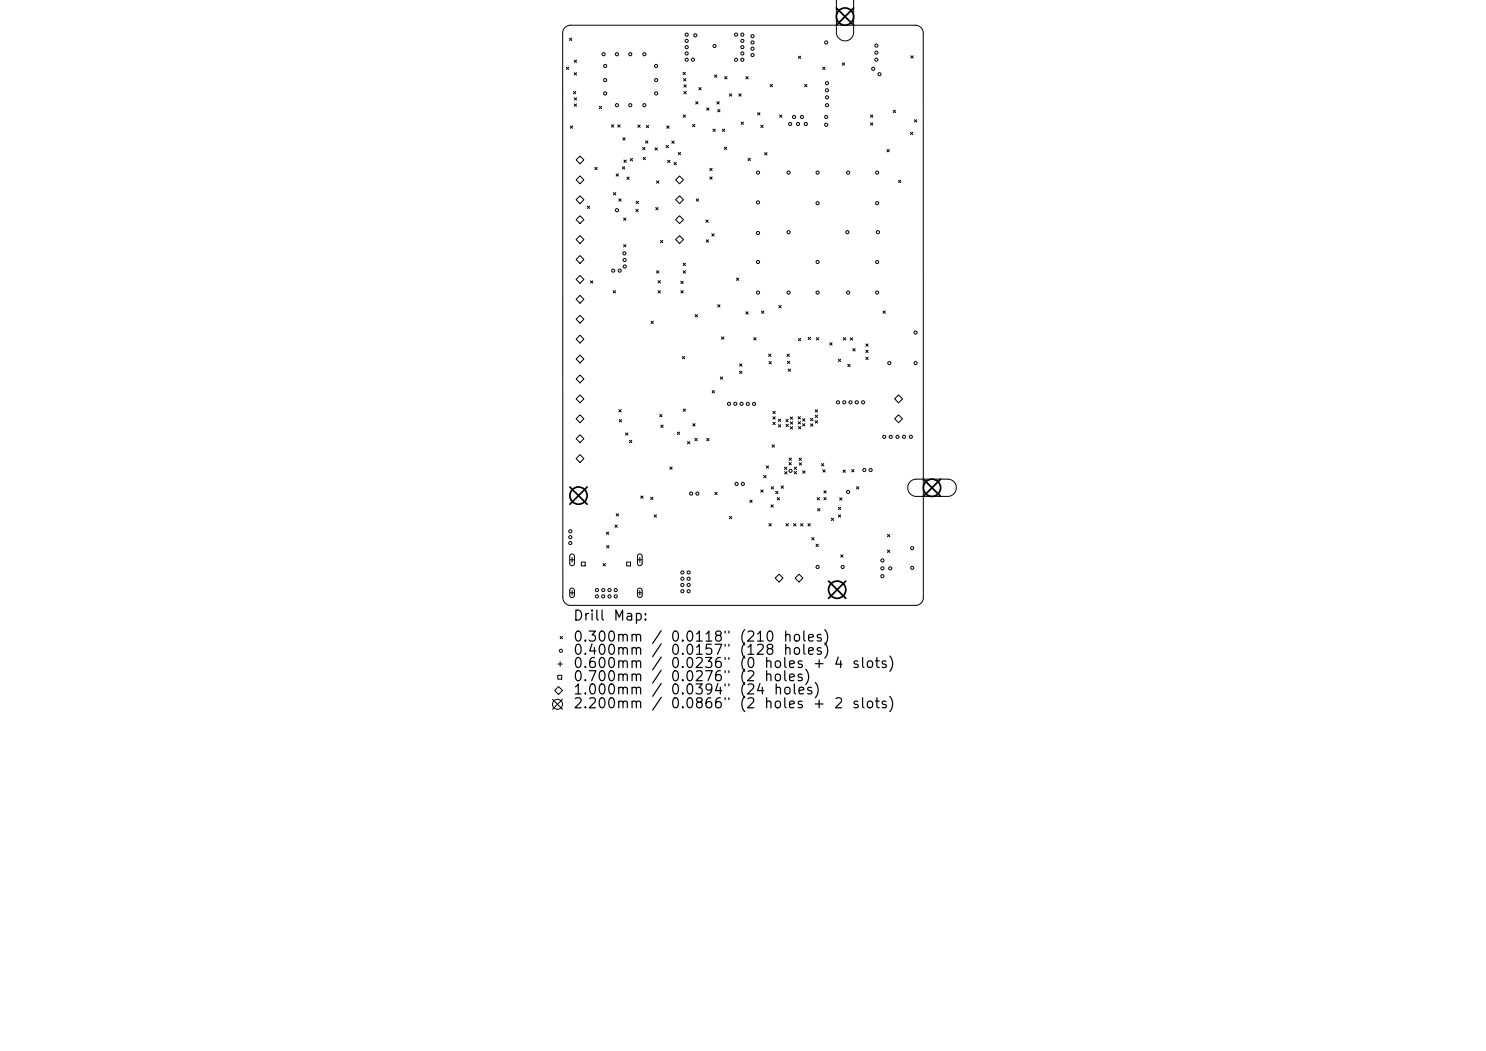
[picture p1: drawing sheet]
<svg xmlns="http://www.w3.org/2000/svg" width="297mm" height="210mm" viewBox="0 0 297 210" stroke-linecap="round" stroke-linejoin="round" font-family="sans-serif">
<defs><g id="words">
<g font-size="2">
<text x="114.4" y="124.5">Drill</text>
<text x="122.4" y="124.5">Map:</text>
<text x="114.4" y="128.7">0.300mm</text>
<text x="114.4" y="131.3">0.400mm</text>
<text x="130.1" y="128.7">/</text>
<text x="133.9" y="128.7">0.0118&quot;</text>
<text x="133.9" y="131.3">0.0157&quot;</text>
<text x="147.6" y="128.7">(210</text>
<text x="147.6" y="131.3">(128</text>
<text x="156.4" y="128.7">holes)</text>
<text x="114.4" y="134">0.600mm</text>
<text x="114.4" y="136.6">0.700mm</text>
<text x="130.1" y="136.6">/</text>
<text x="133.9" y="134">0.0236&quot;</text>
<text x="133.9" y="136.6">0.0276&quot;</text>
<text x="147.6" y="134">(0</text>
<text x="147.6" y="136.6">(2</text>
<text x="152.6" y="134">holes</text>
<text x="152.6" y="136.6">holes)</text>
<text x="162.3" y="134">+</text>
<text x="166.5" y="134">4</text>
<text x="170.1" y="134">slots)</text>
<text x="114.4" y="139.3">1.000mm</text>
<text x="114.4" y="142">2.200mm</text>
<text x="133.9" y="139.3">0.0394&quot;</text>
<text x="133.9" y="142">0.0866&quot;</text>
<text x="147.6" y="139.3">(24</text>
<text x="147.6" y="142">(2</text>
<text x="152.6" y="142">holes</text>
<text x="162.3" y="142">+</text>
<text x="166.5" y="142">2</text>
<text x="170.1" y="142">slots)</text>
</g>
</g></defs>
<g fill="none" stroke="#000" stroke-width=".2">
<path d="M167.2 -.1v6.5a1.72 1.72 0 0 0 1.7 1.8 1.72 1.72 0 0 0 1.7-1.8v-6.4M112.9 5.5l.6-.4 .5-.1h69a1.57 1.57 0 0 1 1.5 1.6v112.8a1.54 1.54 0 0 1-1.5 1.6h-68.9a1.57 1.57 0 0 1-1.6-1.6v-112.8l.1-.7zM113.2 13.4l.5 .5M113.7 13.4l-.5 .5M113.8 7.6l.5 .5M114.3 7.6l-.5 .5M114.6 18.3l.5 .4M114.8 12l.4 .5M114.8 14.5l.4 .5M114.8 19.5l.5 .5M115.1 18.3l-.5 .4M115.2 12l-.4 .5"/>
<path d="M115.2 14.5l-.4 .5M115.3 19.5l-.5 .5M136.5 14.4l.5 .5M136.6 15.7l.5 .5M136.7 16.9l.5 .5M136.7 18.3l.5 .4M137 14.4l-.5 .5M137.1 15.7l-.5 .5M137.2 16.9l-.5 .5M137.2 18.3l-.5 .4M139.7 17.5l.4 .5M140.1 17.5l-.4 .5"/>
<path d="M142.8 15l.5 .5M143.3 15l-.5 .5M144.8 15.3l.5 .5M145.3 15.3l-.5 .5M145.8 18.7l.5 .5M146.3 18.7l-.5 .5M147.7 18.7l.4 .5M148.1 18.7l-.4 .5M149.1 15.3l.4 .5M149.5 15.3l-.4 .5M153.9 16.9l.5 .4M154.4 16.9l-.5 .4"/>
<path d="M159.6 11.2l.4 .5M160 11.2l-.4 .5M160.8 16.9l.5 .4M161.3 16.9l-.5 .4M164.4 13.4l.5 .5M164.9 13.4l-.5 .5M168.3 12.6l.5 .4M168.8 12.6l-.5 .4M182 11.1l.5 .5M182.5 11.1l-.5 .5M114 25.2l.5 .4M114.5 25.2l-.5 .4"/>
<path d="M114.8 20.8l.4 .5M115.1 32l.8-.8 .8 .8-.8 .7zM115.1 35.9l.8-.8 .8 .8-.8 .8zM115.2 20.8l-.4 .5M115.9 39.1l.8 .8-.8 .8-.8-.8zM118.9 33.4l.4 .5M119.3 33.4l-.4 .5M119.8 21.3l.4 .4M120.2 21.3l-.4 .4M122.2 24.9l.5 .5M122.6 38.5l.5 .5M122.7 24.9l-.5 .5"/>
<path d="M123.1 38.5l-.5 .5M123.1 34.7l.5 .5M123.5 24.9l.4 .5M123.6 34.7l-.5 .5M123.7 39.7l.4 .5M123.9 24.9l-.4 .5M124.1 39.7l-.4 .5M124.4 33.3l.5 .5M124.5 27.5l.4 .5M124.7 32l.5 .5M124.9 33.3l-.5 .5M124.9 27.5l-.4 .5"/>
<path d="M125.2 32l-.5 .5M125.3 35.4l.5 .5M125.8 35.4l-.5 .5M126 31.7l.4 .4M126.4 31.7l-.4 .4M127.5 25l.5 .5M128 25l-.5 .5M128.4 29.4l.5 .5M128.6 31.4l.4 .5M128.9 29.4l-.5 .5M129 31.4l-.4 .5M129 28.1l.5 .5"/>
<path d="M129.2 25.1l.4 .4M129.5 28.1l-.5 .5M129.6 25.1l-.4 .4M130.9 29.5l.5 .5M131.2 36.1l.5 .5M131.4 29.5l-.5 .5M131.7 36.1l-.5 .5M133.1 29l.5 .5M133.3 25.2l.4 .4M133.4 32l.5 .5M133.6 29l-.5 .5M133.7 25.2l-.4 .4"/>
<path d="M133.9 32l-.5 .5M134.3 28.2l.4 .5M134.7 32.5l.5 .4M134.7 28.2l-.4 .5M135 35.9l.8-.8 .8 .8-.8 .8zM135.2 32.5l-.5 .4M135.6 30.5l.4 .4M135.8 39.1l.8 .8-.8 .8-.8-.8zM136 30.5l-.4 .4M136.5 23l.5 .4M137 23l-.5 .4M138.4 24.9l.5 .4"/>
<path d="M138.9 24.9l-.5 .4M139 20.3l.5 .5M139.2 39.7l.4 .5M139.5 20.3l-.5 .5M139.6 39.7l-.4 .5M141.2 21.6l.5 .4M141.7 21.6l-.5 .4M141.9 33.6l.4 .5M141.9 35.4l.4 .4M142.3 33.6l-.4 .5M142.3 35.4l-.4 .4M142.5 25.8l.5 .5"/>
<path d="M143 25.8l-.5 .5M143.3 20.3l.4 .5M143.4 21.9l.5 .4M143.7 20.3l-.4 .5M143.9 21.9l-.5 .4M144.4 25.8l.4 .5M144.8 29.4l.4 .5M144.8 25.8l-.4 .5M145.2 29.4l-.4 .5M148.1 24.4l.5 .5M148.6 24.4l-.5 .5M149.5 31.6l.5 .5"/>
<path d="M150 31.6l-.5 .5M151.4 22.5l.5 .5M151.9 22.5l-.5 .5M152 25l.5 .5M152.5 25l-.5 .5M152.8 30.5l.5 .5M153.3 30.5l-.5 .5M155.8 23l.5 .4M156.3 23l-.5 .4M174 23l.5 .4M174 24.5l.5 .5M174.5 23l-.5 .4"/>
<path d="M174.5 24.5l-.5 .5M177.3 29.9l.4 .4M177.7 29.9l-.4 .4M178.5 22l.5 .5M179 22l-.5 .5M179.6 36l.5 .5M180.1 36l-.5 .5M182 26.4l.4 .5M182.4 26.4l-.4 .5M182.8 23.9l.4 .5M183.2 23.9l-.4 .5M115.1 43.9l.8-.8 .8 .8-.8 .8z"/>
<path d="M115.1 47.9l.8-.8 .8 .8-.8 .8zM115.1 51.8l.8-.7 .8 .7-.8 .8zM115.1 59.8l.8-.8 .8 .8-.8 .8zM115.9 55l.8 .8-.8 .8-.8-.8zM117.4 41.2l.5 .5M117.9 41.2l-.5 .5M118 56.1l.5 .5M118.5 56.1l-.5 .5M122.6 58.1l.4 .4M123 58.1l-.4 .4M124.6 43.6l.5 .4M124.6 48.9l.5 .4"/>
<path d="M125.1 43.6l-.5 .4M125.1 48.9l-.5 .4M127.1 41.8l.5 .5M127.1 40.2l.5 .5M127.6 41.8l-.5 .5M127.6 40.2l-.5 .5M131.1 41.5l.4 .4M131.2 54.1l.5 .5M131.5 41.5l-.4 .4M131.5 56.1l.5 .4M131.5 58.1l.5 .5M131.7 54.1l-.5 .5"/>
<path d="M132 48l.5 .5M132 56.1l-.5 .4M132 58.1l-.5 .5M132.5 48l-.5 .5M135 43.9l.8-.8 .8 .8-.8 .8zM135 47.9l.8-.8 .8 .8-.8 .8zM136.1 56.2l.4 .5M136.1 58.1l.5 .5M136.5 56.2l-.4 .5M136.5 52.6l.5 .5M136.5 54.1l.5 .5M136.6 58.1l-.5 .5"/>
<path d="M137 52.6l-.5 .5M137 54.1l-.5 .5M141.1 44l.5 .4M141.1 47.9l.5 .5M141.6 44l-.5 .4M141.6 47.9l-.5 .5M142.3 46.7l.4 .5M142.7 46.7l-.4 .5M147.2 55.6l.5 .4M147.7 55.6l-.5 .4M115.1 63.8l.8-.8 .8 .8-.8 .8zM115.1 67.8l.8-.8 .8 .8-.8 .7z"/>
<path d="M115.1 75.7l.8-.8 .8 .8-.8 .8zM115.1 79.7l.8-.8 .8 .8-.8 .8zM115.9 71l.8 .7-.8 .8-.8-.8zM130.1 64.2l.5 .4M130.6 64.2l-.5 .4M136.4 71.2l.5 .5M136.9 71.2l-.5 .5M138.9 62.8l.5 .5M139.4 62.8l-.5 .5M142.3 78l.5 .5M142.8 78l-.5 .5M143.4 60.9l.5 .5"/>
<path d="M143.9 60.9l-.5 .5M144 75.3l.4 .5M144.2 67.3l.5 .5M144.4 75.3l-.4 .5M144.7 67.3l-.5 .5M147.8 72.7l.5 .5M147.8 74.2l.5 .4M148.3 72.7l-.5 .5M148.3 74.2l-.5 .4M149.1 62.3l.4 .5M149.5 62.3l-.4 .5M150.6 67.5l.5 .4"/>
<path d="M151.1 67.5l-.5 .4M152.2 62.1l.5 .5M152.7 62.1l-.5 .5M153.6 70.8l.5 .4M153.7 72.2l.5 .5M154.1 70.8l-.5 .4M154.2 72.2l-.5 .5M155.7 61l.4 .5M156.1 61l-.4 .5M157.3 70.8l.5 .4M157.4 72.2l.4 .4M157.5 73.7l.5 .5"/>
<path d="M157.8 70.8l-.5 .4M157.8 72.2l-.4 .4M158 73.7l-.5 .5M159.6 67.6l.4 .5M160 67.6l-.4 .5M161.5 67.4l.5 .5M162 67.4l-.5 .5M163.2 67.5l.4 .4M163.6 67.5l-.4 .4M165.8 68.5l.5 .5M166.3 68.5l-.5 .5M167.6 71.8l.4 .4"/>
<path d="M168 71.8l-.4 .4M168.6 67.5l.4 .4M169 67.5l-.4 .4M169.4 72.8l.5 .5M169.9 72.8l-.5 .5M169.9 67.5l.5 .5M170.4 67.5l-.5 .5M170.5 69.7l.4 .4M170.9 69.7l-.4 .4M173 68.7l.5 .5M173 70l.5 .4M173 71.4l.5 .4"/>
<path d="M173.5 68.7l-.5 .5M173.5 70l-.5 .4M173.5 71.4l-.5 .4M176.5 62.1l.5 .5M177 62.1l-.5 .5M179.6 78.9l.8 .8-.8 .8-.8-.8zM115.1 83.7l.8-.8 .8 .8-.8 .8zM115.1 87.7l.8-.8 .8 .8-.8 .7zM115.1 91.6l.8-.7 .8 .7-.8 .8zM123.7 81.8l.5 .5M123.8 83.8l.4 .5M124.2 81.8l-.5 .5"/>
<path d="M124.2 83.8l-.4 .5M125 86.5l.5 .5M125.5 86.5l-.5 .5M125.8 88l.5 .5M126.3 88l-.5 .5M128.1 99.1l.4 .5M128.5 99.1l-.4 .5M130 99.3l.5 .5M130.5 99.3l-.5 .5M131.8 82.8l.5 .5M132.1 84.9l.4 .5M132.3 82.8l-.5 .5"/>
<path d="M132.5 84.9l-.4 .5M133.9 93.3l.4 .5M134.3 93.3l-.4 .5M135.4 86.3l.4 .5M135.8 86.3l-.4 .5M136.5 81.7l.5 .5M137 81.7l-.5 .5M137.4 88.2l.5 .5M137.9 88.2l-.5 .5M138.5 84.7l.4 .4M138.9 87.6l.5 .5M138.9 84.7l-.4 .4"/>
<path d="M139.4 87.6l-.5 .5M141.2 87.6l.5 .5M141.7 87.6l-.5 .5M142.9 98.4l.4 .4M143.3 98.4l-.4 .4M149.9 99.9l.4 .5M150.3 99.9l-.4 .5M152 97.9l.5 .5M152.5 97.9l-.5 .5M152.6 95l.5 .5M153.1 95l-.5 .5M153.1 93.1l.5 .5"/>
<path d="M153.6 93.1l-.5 .5M154.1 97.2l.5 .5M154.3 88.9l.5 .5M154.5 82.2l.4 .5M154.5 83.3l.4 .4M154.5 84.4l.4 .4M154.6 97.2l-.5 .5M154.8 88.9l-.5 .5M154.9 82.2l-.4 .5M154.9 83.3l-.4 .4M154.9 84.4l-.4 .4M155 98.2l.5 .4"/>
<path d="M155.3 99.4l.5 .5M155.5 98.2l-.5 .4M155.6 83.7l.4 .5M155.6 84.8l.4 .5M155.8 99.4l-.5 .5M156 83.7l-.4 .5M156 84.8l-.4 .5M156.1 97.1l.5 .5M156.6 97.1l-.5 .5M156.8 93.3l.5 .5M156.8 94.2l.5 .5M157.1 83.8l.4 .5"/>
<path d="M157.1 84.8l.5 .4M157.3 93.3l-.5 .5M157.3 94.2l-.5 .5M157.5 83.8l-.4 .5M157.6 84.8l-.5 .4M157.7 92.4l.5 .5M157.7 91.5l.5 .5M157.9 83.3l.5 .5M157.9 85.3l.5 .4M158 84.3l.4 .5M158.2 92.4l-.5 .5M158.2 91.5l-.5 .5"/>
<path d="M158.4 83.3l-.5 .5M158.4 85.3l-.5 .4M158.4 84.3l-.4 .5M158.7 93.3l.5 .5M158.7 94.2l.5 .5M159.2 93.3l-.5 .5M159.2 94.2l-.5 .5M159.5 83.3l.5 .4M159.5 84.2l.5 .5M159.6 85.2l.4 .5M159.7 91.5l.5 .5M159.7 92.5l.5 .4"/>
<path d="M160 83.3l-.5 .4M160 84.2l-.5 .5M160 85.2l-.4 .5M160.2 91.5l-.5 .5M160.2 92.5l-.5 .4M160.4 83.7l.5 .4M160.4 84.7l.5 .4M160.4 94.1l.5 .5M160.9 83.7l-.5 .4M160.9 84.7l-.5 .4M160.9 94.1l-.5 .5M162 83.6l.5 .5"/>
<path d="M162 84.7l.5 .5M162.5 83.6l-.5 .5M162.5 84.7l-.5 .5M162.9 83l.5 .4M162.9 81.9l.5 .4M162.9 84.1l.5 .4M163.3 99.4l.5 .5M163.4 81.9l-.5 .4M163.4 83l-.5 .4M163.4 84.1l-.5 .4M163.8 99.4l-.5 .5M164.2 92.6l.4 .5"/>
<path d="M164.5 93.9l.4 .4M164.6 92.6l-.4 .5M164.7 99.4l.4 .5M164.7 98l.4 .5M164.9 93.9l-.4 .4M165.1 98l-.4 .5M165.1 99.4l-.4 .5M167.8 99.5l.5 .4M168.3 99.5l-.5 .4M168.5 93.9l.5 .5M169 93.9l-.5 .5M170.2 93.8l.5 .5"/>
<path d="M170.7 93.8l-.5 .5M171.2 97.2l.4 .5M171.6 97.2l-.4 .5M179.6 82.9l.8 .8-.8 .8-.8-.8zM181.9 96.2l.5-.3 .6-.2h6.4a1.72 1.72 0 0 1 1.7 1.8 1.72 1.72 0 0 1-1.7 1.7h-6.3a1.72 1.72 0 0 1-1.5-1.1 1.72 1.72 0 0 1 .3-1.9zM113.9 111.9h.9M113.9 118.5h.9M114 110.8l.5-.1 .3 .4v1.5l-.4 .4-.3-.1-.2-.3v-1.5zM114 117.7l.5-.2 .3 .4v1.1l-.3 .4-.4-.1-.2-.3v-1.1zM114.3 111.4v.9M114.3 118v.9M116.2 112.3h.8v.8h-.8z"/>
<path d="M120.5 112.6l.5 .5M121 112.6l-.5 .5M121.2 106.3l.5 .5M121.2 109l.5 .5M121.7 106.3l-.5 .5M121.7 109l-.5 .5M122.9 104.9l.5 .5M123.2 102.6l.4 .5M123.4 104.9l-.5 .5M123.6 102.6l-.4 .5M125.2 112.3h.8v.8h-.8zM127.4 111.9h.9"/>
<path d="M127.4 118.5h.9M127.5 110.8l.5-.1 .3 .4v1.5l-.3 .4-.4-.1-.2-.3v-1.5zM127.5 117.7l.5-.2 .3 .4v1.1l-.3 .4-.4-.1-.2-.3v-1.1zM127.9 111.4v.9M127.9 118v.9M130.7 102.9l.5 .4M131.2 102.9l-.5 .4M145.8 103.2l.5 .5M146.3 103.2l-.5 .5M153.7 104.6l.4 .5M154.1 100.9l.5 .4M154.1 104.6l-.4 .5"/>
<path d="M154.6 100.9l-.5 .4M155.7 114.7l.8 .8-.8 .8-.8-.8zM157.1 104.6l.5 .5M157.6 104.6l-.5 .5M158.6 104.6l.5 .5M159.1 104.6l-.5 .5M159.7 114.7l.8 .8-.8 .8-.8-.8zM160 104.6l.5 .5M160.5 104.6l-.5 .5M161.5 104.6l.5 .5M162 104.6l-.5 .5M162.2 107.4l.5 .5"/>
<path d="M162.7 107.4l-.5 .5M163.1 108.7l.5 .5M163.4 101.6l.5 .5M163.6 108.7l-.5 .5M163.9 101.6l-.5 .5M166.1 103.5l.5 .5M166.6 103.5l-.5 .5M167.6 101.4l.4 .4M167.6 102.9l.4 .4M168 101.4l-.4 .4M168 102.9l-.4 .4M168 110.9l.5 .4"/>
<path d="M168.5 110.9l-.5 .4M177.4 106.8l.4 .5M177.4 109.9l.4 .5M177.8 106.8l-.4 .5M177.8 109.9l-.4 .5M110.4 139.7l2 2M111.5 132.7h.9M111.5 134.9h.8v.8h-.8zM111.6 137.2l.8 .8-.8 .7-.7-.7zM112 127.2l.4 .4M112 132.2v1M112.4 127.2l-.4 .4"/>
<path d="M112.4 139.7l-2 2"/>
<circle cx="120.6" cy="10.8" r=".31"/>
<circle cx="121" cy="13.2" r=".31"/>
<circle cx="121" cy="16" r=".31"/>
<circle cx="121" cy="18.7" r=".31"/>
<circle cx="123.3" cy="10.8" r=".31"/>
<circle cx="126" cy="10.8" r=".31"/>
<circle cx="128.8" cy="10.8" r=".31"/>
<circle cx="131.1" cy="13.2" r=".31"/>
<circle cx="131.1" cy="16" r=".31"/>
<circle cx="131.1" cy="18.7" r=".31"/>
<circle cx="137.2" cy="8.2" r=".31"/>
<circle cx="137.2" cy="6.9" r=".31"/>
<circle cx="137.2" cy="10.7" r=".31"/>
<circle cx="137.2" cy="11.9" r=".31"/>
<circle cx="137.2" cy="9.4" r=".31"/>
<circle cx="138.5" cy="11.9" r=".31"/>
<circle cx="139" cy="7.1" r=".31"/>
<circle cx="142.8" cy="9.2" r=".31"/>
<circle cx="147.1" cy="6.9" r=".31"/>
<circle cx="147.1" cy="11.9" r=".31"/>
<circle cx="148.4" cy="8.2" r=".31"/>
<circle cx="148.4" cy="6.9" r=".31"/>
<circle cx="148.4" cy="10.7" r=".31"/>
<circle cx="148.4" cy="11.9" r=".31"/>
<circle cx="148.4" cy="9.4" r=".31"/>
<circle cx="150.4" cy="7.2" r=".31"/>
<circle cx="150.4" cy="8.5" r=".31"/>
<circle cx="150.4" cy="11" r=".31"/>
<circle cx="150.4" cy="9.7" r=".31"/>
<circle cx="165.1" cy="8.5" r=".31"/>
<circle cx="165.3" cy="16.6" r=".31"/>
<circle cx="165.3" cy="18" r=".31"/>
<circle cx="165.3" cy="19.5" r=".31"/>
<circle cx="174.5" cy="13.7" r=".31"/>
<circle cx="175.2" cy="10.5" r=".31"/>
<circle cx="175.2" cy="11.9" r=".31"/>
<circle cx="175.2" cy="9.1" r=".31"/>
<circle cx="175.8" cy="14.8" r=".31"/>
<circle cx="123.3" cy="21" r=".31"/>
<circle cx="126" cy="21" r=".31"/>
<circle cx="128.8" cy="21" r=".31"/>
<circle cx="151.5" cy="34.5" r=".31"/>
<circle cx="157.6" cy="34.5" r=".31"/>
<circle cx="157.9" cy="24.8" r=".31"/>
<circle cx="158.7" cy="23.4" r=".31"/>
<circle cx="159.5" cy="24.8" r=".31"/>
<circle cx="160.3" cy="23.4" r=".31"/>
<circle cx="161.1" cy="24.8" r=".31"/>
<circle cx="163.4" cy="34.5" r=".31"/>
<circle cx="165.1" cy="24.9" r=".31"/>
<circle cx="165.1" cy="23.4" r=".31"/>
<circle cx="165.3" cy="21" r=".31"/>
<circle cx="169.5" cy="34.5" r=".31"/>
<circle cx="175.3" cy="34.5" r=".31"/>
<circle cx="122.6" cy="54.1" r=".31"/>
<circle cx="123.3" cy="42" r=".31"/>
<circle cx="123.9" cy="54.1" r=".31"/>
<circle cx="124.8" cy="50.6" r=".31"/>
<circle cx="124.8" cy="52" r=".31"/>
<circle cx="124.9" cy="53.3" r=".31"/>
<circle cx="151.5" cy="46.6" r=".31"/>
<circle cx="151.5" cy="52.3" r=".31"/>
<circle cx="151.5" cy="40.4" r=".31"/>
<circle cx="151.5" cy="58.5" r=".31"/>
<circle cx="157.6" cy="46.4" r=".31"/>
<circle cx="157.6" cy="58.5" r=".31"/>
<circle cx="163.4" cy="52.3" r=".31"/>
<circle cx="163.4" cy="40.6" r=".31"/>
<circle cx="163.4" cy="58.5" r=".31"/>
<circle cx="169.4" cy="46.4" r=".31"/>
<circle cx="169.5" cy="58.5" r=".31"/>
<circle cx="175.3" cy="40.6" r=".31"/>
<circle cx="175.3" cy="52.4" r=".31"/>
<circle cx="175.3" cy="58.5" r=".31"/>
<circle cx="175.5" cy="46.4" r=".31"/>
<circle cx="177.7" cy="72.6" r=".31"/>
<circle cx="183" cy="66.4" r=".31"/>
<circle cx="183" cy="72.6" r=".31"/>
<circle cx="138.1" cy="98.6" r=".31"/>
<circle cx="139.4" cy="98.6" r=".31"/>
<circle cx="145.7" cy="80.7" r=".31"/>
<circle cx="147" cy="80.7" r=".31"/>
<circle cx="147.2" cy="96.7" r=".31"/>
<circle cx="148.2" cy="80.7" r=".31"/>
<circle cx="148.5" cy="96.7" r=".31"/>
<circle cx="149.5" cy="80.7" r=".31"/>
<circle cx="150.7" cy="80.7" r=".31"/>
<circle cx="158" cy="94.1" r=".31"/>
<circle cx="167.5" cy="80.4" r=".31"/>
<circle cx="168.7" cy="80.4" r=".31"/>
<circle cx="169.5" cy="98.3" r=".31"/>
<circle cx="170" cy="80.4" r=".31"/>
<circle cx="171.2" cy="80.4" r=".31"/>
<circle cx="172.5" cy="80.4" r=".31"/>
<circle cx="172.8" cy="93.9" r=".31"/>
<circle cx="174" cy="93.9" r=".31"/>
<circle cx="176.7" cy="87.3" r=".31"/>
<circle cx="178" cy="87.3" r=".31"/>
<circle cx="179.4" cy="87.3" r=".31"/>
<circle cx="180.7" cy="87.3" r=".31"/>
<circle cx="182" cy="87.3" r=".31"/>
<circle cx="114" cy="108.5" r=".31"/>
<circle cx="114" cy="107.3" r=".31"/>
<circle cx="114" cy="106.2" r=".31"/>
<circle cx="119.3" cy="117.9" r=".31"/>
<circle cx="119.3" cy="119.2" r=".31"/>
<circle cx="120.6" cy="117.9" r=".31"/>
<circle cx="120.6" cy="119.2" r=".31"/>
<circle cx="121.8" cy="117.9" r=".31"/>
<circle cx="121.8" cy="119.2" r=".31"/>
<circle cx="123.1" cy="117.9" r=".31"/>
<circle cx="123.1" cy="119.2" r=".31"/>
<circle cx="136.4" cy="115.6" r=".31"/>
<circle cx="136.4" cy="118.1" r=".31"/>
<circle cx="136.4" cy="114.4" r=".31"/>
<circle cx="136.4" cy="116.9" r=".31"/>
<circle cx="137.6" cy="118.1" r=".31"/>
<circle cx="137.6" cy="115.6" r=".31"/>
<circle cx="137.6" cy="114.4" r=".31"/>
<circle cx="137.6" cy="116.9" r=".31"/>
<circle cx="163.4" cy="113.3" r=".31"/>
<circle cx="168.4" cy="113.3" r=".31"/>
<circle cx="176.4" cy="115.1" r=".31"/>
<circle cx="176.4" cy="113.6" r=".31"/>
<circle cx="176.4" cy="112" r=".31"/>
<circle cx="177.9" cy="113.6" r=".31"/>
<circle cx="182.3" cy="109.5" r=".31"/>
<circle cx="182.3" cy="113.5" r=".31"/>
<circle cx="112.1" cy="130" r=".31"/>
<circle cx="111.4" cy="140.7" r="1"/>
</g>
<g fill="none" stroke="#000" stroke-width=".34">
<path d="M167.2 1.6l3.4 3.4M170.6 1.6l-3.4 3.4M113.9 97.3l3.4 3.5M117.3 97.3l-3.4 3.5M184.6 95.7l3.4 3.5M188 95.7l-3.4 3.5M165.6 116.1l3.4 3.5M169 116.1l-3.4 3.5"/>
<circle cx="168.9" cy="3.3" r="1.72"/>
<circle cx="115.6" cy="99" r="1.72"/>
<circle cx="186.3" cy="97.5" r="1.72"/>
<circle cx="167.3" cy="117.8" r="1.72"/>
</g>
<use href="#words"/>
</svg>
